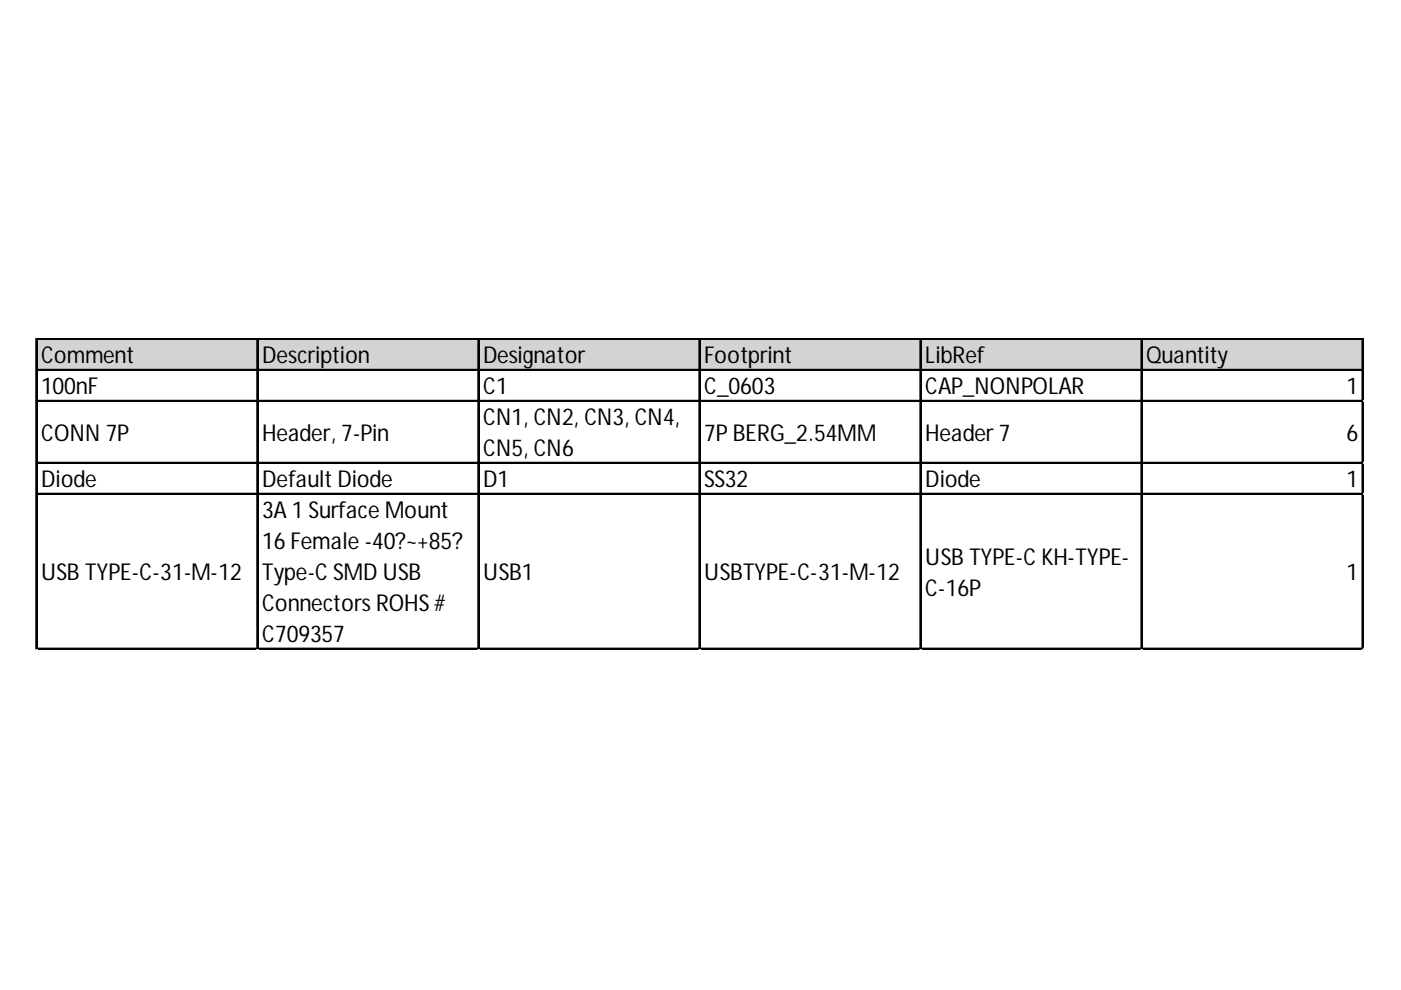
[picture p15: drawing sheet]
<svg xmlns="http://www.w3.org/2000/svg" width="297mm" height="210mm" viewBox="0 0 297 210" stroke-linecap="round" stroke-linejoin="round" font-family="sans-serif">
<defs><g id="words">
<g font-size="4.9">
<text x="8.7" y="77">Comment</text>
<text x="55.6" y="77">Description</text>
<text x="102.4" y="77">Designator</text>
<text x="149.3" y="77">Footprint</text>
<text x="196.2" y="77">LibRef</text>
<text x="243" y="77">Quantity</text>
<text x="8.7" y="83.6">100nF</text>
<text x="102.4" y="83.6">C1</text>
<text x="149.3" y="83.6">C_0603</text>
<text x="196.2" y="83.6">CAP_NONPOLAR</text>
<text x="285.5" y="83.6">1</text>
<text x="8.7" y="93.4">CONN 7P</text>
<text x="55.6" y="93.4">Header, 7-Pin</text>
<text x="102.4" y="90.1">CN1, CN2, CN3, CN4,</text>
<text x="149.3" y="93.4">7PBERG_2.54MM</text>
<text x="196.2" y="93.4">Header7</text>
<text x="285.5" y="93.4">6</text>
<text x="102.4" y="96.7">CN5, CN6</text>
<text x="8.7" y="103.3">Diode</text>
<text x="55.6" y="103.3">Default Diode</text>
<text x="102.4" y="103.3">D1</text>
<text x="149.3" y="103.3">SS32</text>
<text x="196.2" y="103.3">Diode</text>
<text x="285.5" y="103.3">1</text>
<text x="55.6" y="109.8">3A 1 Surface Mount</text>
<text x="55.6" y="116.4">16 Female -40?~+85?</text>
<text x="196.2" y="119.7">USB TYPE-CKH-TYPE-</text>
<text x="8.7" y="123">USB TYPE-C-31-M-12</text>
<text x="55.6" y="123">Type-CSMD USB</text>
<text x="102.4" y="123">USB1</text>
<text x="149.3" y="123">USBTYPE-C-31-M-12</text>
<text x="285.5" y="123">1</text>
<text x="55.6" y="129.5">Connectors ROHS#</text>
<text x="196.2" y="126.3">C-16P</text>
<text x="55.6" y="136.1">C709357</text>
</g>
</g></defs>
<path d="M7.8 72h281.3v6.6h-281.3z" fill="#d3d3d3"/>
<g fill="none" stroke="#000" stroke-width=".27">
<path d="M7.6 71.8v65.9M7.7 71.8v65.9M7.9 71.8h281.2M7.9 71.9h281.2M7.9 78.3h281.2M7.9 78.5h281.2M54.5 72v65.7M54.6 72v65.7M101.3 72v65.7M101.5 72v65.7M148.2 72v65.7M148.3 72v65.7"/>
<path d="M195.1 72v65.7M195.2 72v65.7M241.9 72v65.7M242.1 72v65.7M288.8 72v65.7M288.9 72v65.7M7.9 84.9h281.2M7.9 85h281.2M7.9 98h281.2M7.9 98.2h281.2M7.9 104.6h281.2M7.9 104.7h281.2"/>
<path d="M7.9 137.4h281.2M7.9 137.6h281.2"/>
</g>
<path d="M7.6 137.7v.1" fill="none" stroke="#d4d4d4" stroke-width=".27"/>
<path d="M7.6 137.7l.3 .1z" fill="#d4d4d4"/>
<path d="M54.5 137.7v.1" fill="none" stroke="#d4d4d4" stroke-width=".27"/>
<path d="M54.5 137.7l.2 .1z" fill="#d4d4d4"/>
<path d="M101.3 137.7v.1" fill="none" stroke="#d4d4d4" stroke-width=".27"/>
<path d="M101.3 137.7l.3 .1z" fill="#d4d4d4"/>
<path d="M148.2 137.7v.1" fill="none" stroke="#d4d4d4" stroke-width=".27"/>
<path d="M148.2 137.7l.3 .1z" fill="#d4d4d4"/>
<path d="M195.1 137.7v.1" fill="none" stroke="#d4d4d4" stroke-width=".27"/>
<path d="M195.1 137.7l.2 .1z" fill="#d4d4d4"/>
<path d="M241.9 137.7v.1" fill="none" stroke="#d4d4d4" stroke-width=".27"/>
<path d="M241.9 137.7l.3 .1z" fill="#d4d4d4"/>
<path d="M288.8 137.7v.1" fill="none" stroke="#d4d4d4" stroke-width=".27"/>
<path d="M288.8 137.7l.3 .1z" fill="#d4d4d4"/>
<path d="M289.1 84.9h.1" fill="none" stroke="#d4d4d4" stroke-width=".27"/>
<path d="M289.1 84.9v.3z" fill="#d4d4d4"/>
<path d="M289.1 98h.1" fill="none" stroke="#d4d4d4" stroke-width=".27"/>
<path d="M289.1 98v.3z" fill="#d4d4d4"/>
<path d="M289.1 104.6h.1" fill="none" stroke="#d4d4d4" stroke-width=".27"/>
<path d="M289.1 104.6v.3z" fill="#d4d4d4"/>
<path d="M289.1 137.4h.1" fill="none" stroke="#d4d4d4" stroke-width=".27"/>
<path d="M289.1 137.4v.3z" fill="#d4d4d4"/>
<use href="#words"/>
</svg>
